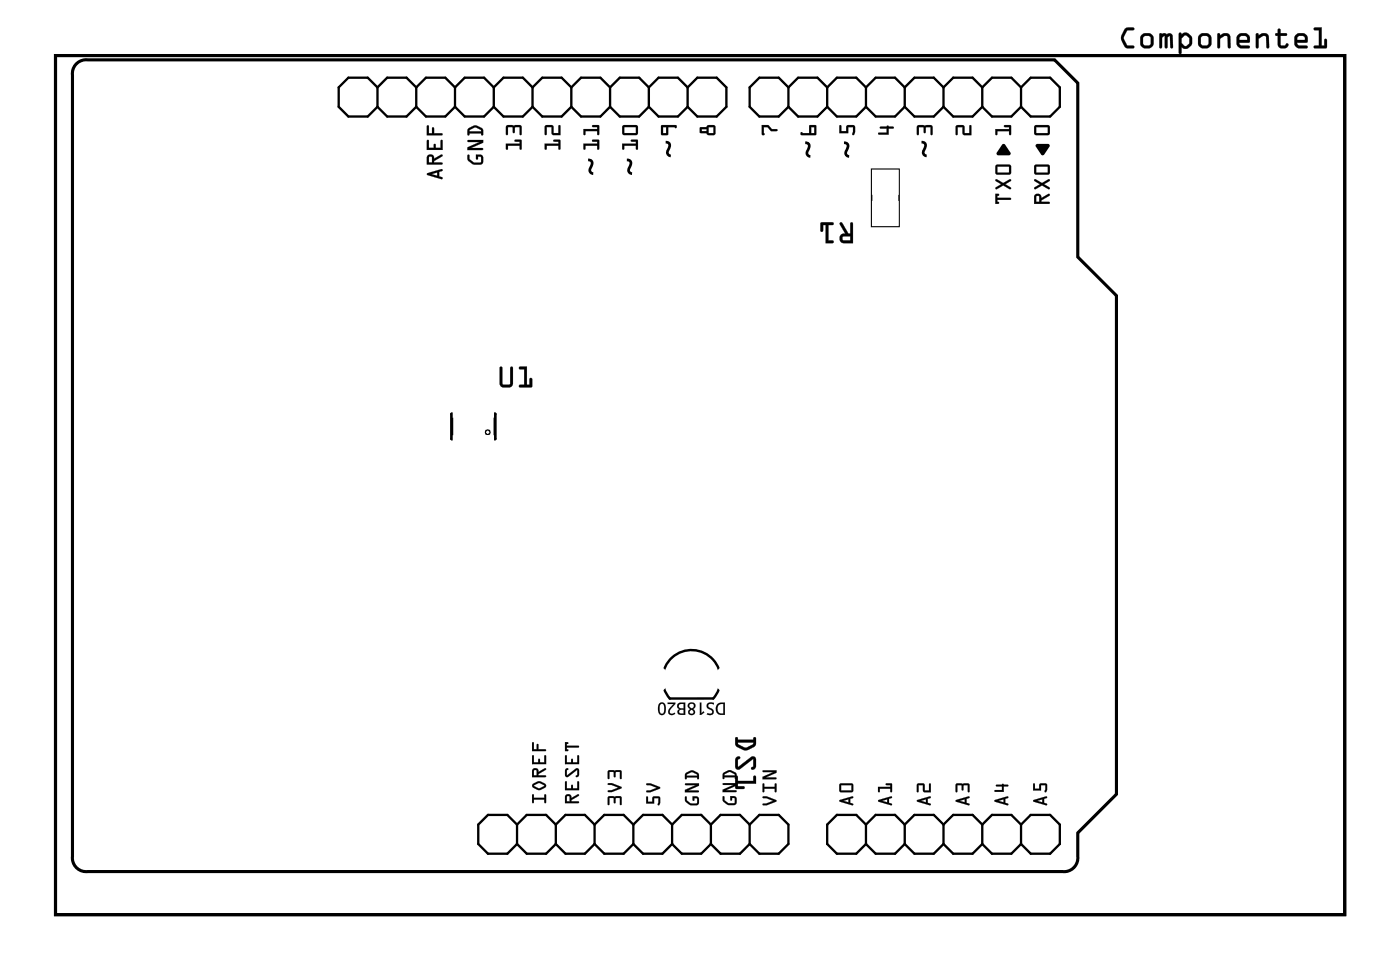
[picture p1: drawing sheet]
<svg xmlns="http://www.w3.org/2000/svg" width="92mm" height="63mm" viewBox="0 0 92 63" stroke-linecap="round" stroke-linejoin="round" font-family="sans-serif">
<path d="M3.6 3.6h84.5v56.3h-84.5zM4.9 4.3a.9 .9 0 0 1 .8-.4h63.4l1.5 1.5v11.4l2.5 2.6v32.6l-2.5 2.5v1.6a.9 .9 0 0 1-1 1h-63.9a.9 .9 0 0 1-1-1v-51.2l.1-.3zM29.7 27.1h-.1v1.6h.1M32.3 27.1h.1v1.6h-.1" fill="none" stroke="#000" stroke-width=".2"/>
<g fill="#000">
<path d="M49.9 8.2h.4l.3 .3h.3l-.4 .1-.2-.3h-.3l.1 .5h-.2zM55 8.2h.1v.4h.3l.1-.4h.4l.1 .4a.11 .11 0 0 1 0 .2 .11 .11 0 0 1-.2 0l.1-.5h-.3v.4h-.6zM57.7 8.3l.5-.1 .4 .2h-.4v.4h-.6v-.1h.5v-.3h-.4zM60.1 8.2h.9l.1 .1v.5h-.1v-.5h-.3l-.1 .4-.1-.4h-.3v.5h-.1zM62.6 8.2h.5l.1 .1v.4h.3v-.4l.1-.1v.6h-.5v-.5h-.4v.5h-.1zM65.7 9.5h.2l.3 .5v.1h-.9zM65.2 8.5h.9v-.2h-.3v-.1h.4v.6h-.1v-.2h-.8v.2zM67.9 9.5l.8-.1 .1 .1-.5 .7-.4-.6z"/>
<path d="M3.6 3.6h84.5v56.3h-84.5zM3.6 3.6v56.3h84.5v-56.3z"/>
<path d="M28 11.4l1-.3v.1l-.2 .1v.2l.2 .1v.1h-.1l-.9-.2zM28 11.3v.2l1 .2-.2-.1v-.4h.2l-.1-.1zM28.3 11.4l.3 .1v-.2zM28.2 11.4l.4-.1v.2zM28 10.2a.25 .25 0 0 1 .3-.1 .25 .25 0 0 1 .1 .3l.6-.3v.1l-.6 .3v.1h.5l.1 .1-1 .1zM28 10.2v.6l1-.1-.1-.1h-.5v-.1l.6-.3v-.1l-.6 .3a.24 .24 0 0 0-.1-.3 .24 .24 0 0 0-.3 .1zM28.1 10.3v.3h.2v-.3zM28.1 10.3h.2v.3h-.2zM28 9.2h.1v.5h.3l.1-.3v.3h.4v-.5h.1v.6h-1zM28 9.2v.6h1v-.6h-.1v.5h-.4v-.3l-.1 .3h-.3v-.5zM28 8.2h.1v.5h.2l.1-.4v.1v.3h.5l.1 .1-1 .1zM28 8.2v.7l1-.1-.1-.1h-.5v-.4l-.1 .4h-.2v-.5z"/>
<path d="M28 11.3l1-.2v.1l-.2 .1v.2l.2 .2-1-.2zM28.3 11.4l.3 .1v-.2zM28 10.2a.24 .24 0 0 1 .3-.1 .24 .24 0 0 1 .1 .3l.6-.3v.1l-.6 .3v.1h.5l.1 .1-1 .1zM28.1 10.3v.3h.2v-.3zM28 9.2h.1v.5h.3l.1-.3v.3h.4v-.5h.1v.6h-1zM28 8.2h.1v.5h.2l.1-.4v.4h.5l.1 .1-1 .1z"/>
<path d="M30.6 10.1l.2 .1v.2l.3 .2h.4v-.3h-.2v.1h-.1v-.3l.4 .1 .1 .4-.2 .2a.65 .65 0 0 1-.9-.6zM30.6 9.2h1.1v.1l-.8 .4h.7l.1 .1h-1.1v-.2l.8-.3h-.7zM30.7 8.4a.61 .61 0 0 1 .9 0l.1 .4-.1 .1-.1-.2h-.7l-.1 .2zM30.8 8.5v.1h.7v-.1l-.4-.2z"/>
<path d="M30.6 10.1h.1l.1 .3 .2 .2h.5v-.3h-.2v.1l-.1 .1v-.4h.3l.1 .1v.5l-.1 .1h-.5l-.4-.3zM30.6 10.1l.1 .4a.68 .68 0 0 0 .9 .2v-.5l-.1-.1h-.3v.3l.1-.2 .2 .1v.4l-.5-.1-.2-.2-.1-.2zM30.6 9.2h1.1v.1l-.8 .4h.7l.1 .1h-1.1v-.2l.8-.3h-.7zM30.6 9.2l.1 .1h.7l-.8 .3v.2h1v-.1h-.7l.8-.4v-.1zM30.7 8.4l.4-.2h.2l.3 .2 .1 .4-.2 .1v-.2h-.7l-.1 .2-.1-.3zM30.7 8.4v.5l.1-.2h.7v.1h.1v-.4l-.3-.2h-.3zM30.8 8.5v.1h.7v-.1l-.4-.2zM30.8 8.5l.3-.2 .4 .2v.1h-.7z"/>
<path d="M33.1 9.4h.9v-.1h-.3v-.1l.4-.1 .1 .7h-.2v-.3h-.7v.3h-.1zM33.2 8.2h.9l.1 .1v.5h-.2v-.5h-.3v.4l-.1-.4h-.3v.5h-.1z"/>
<path d="M33.1 9.4h.9v-.1h-.3v-.1l.4-.1 .1 .7h-.2v-.3h-.7v.3h-.1zM33.1 9.4l.1 .4h.1v-.3h.8v.3h.1l-.1-.6h-.4l.1 .1h.3v.1zM33.2 8.2h.9l.1 .1v.5h-.2v-.5h-.2l-.1 .4-.1-.4h-.3v.5h-.1zM33.2 8.2v.6h.1v-.5h.3l.1 .4v-.4h.4v.5h.1v-.5l-.1-.1z"/>
<path d="M35.7 9.4h.9v-.1h-.3v-.1l.4-.1v.7h-.1v-.3h-.8v.3h-.1zM35.7 8.2h.5l.1 .1v.4h.3v-.4l.1-.1v.6h-.5l-.1-.5h-.3v.5h-.1z"/>
<path d="M35.7 9.4h.9v-.1h-.3l-.1-.1 .5-.1v.7h-.1v-.3h-.8v.3h-.1zM35.7 9.4v.4h.1v-.3h.8v.3h.1v-.6h-.4v.1h.3v.1zM35.7 8.2h.5l.1 .1v.4h.3v-.4l.1-.1v.7l-.5-.1-.1-.5h-.3v.5h-.1zM35.7 8.2v.6h.1v-.5h.3l.1 .5h.5v-.6l-.1 .1v.4h-.3l-.1-.5z"/>
<path d="M38.2 9.4h.9v-.1h-.3v-.1l.4-.1 .1 .7h-.2v-.3h-.7v.3h-.1zM38.2 8.4h.9v-.1h-.3v-.1h.4l.1 .6h-.2v-.2h-.7v.2h-.1z"/>
<path d="M38.2 9.4h.9v-.1h-.3v-.1l.4-.1 .1 .7h-.2v-.3h-.7v.3h-.1zM38.2 9.4l.1 .4 .1-.3h.7v.3h.1v-.6h-.4v.1h.3v.1zM38.2 8.4h.9v-.1h-.3v-.1h.4l.1 .6h-.2v-.2h-.7v.2h-.1zM38.2 8.4l.1 .4 .1-.2h.7v.2h.1v-.6h-.4v.1h.3v.2z"/>
<path d="M40.8 9.4h.9v-.1h-.3l-.1-.1 .5-.1v.7h-.1v-.3h-.8v.3h-.1zM40.8 8.2h.9l.1 .1v.5h-.1h-.9v-.1zM40.9 8.3v.4h.8v-.4z"/>
<path d="M40.8 9.4h.9v-.1h-.3l-.1-.1 .5-.1v.7h-.1v-.3h-.8v.3h-.1zM40.8 9.4v.4h.1v-.3h.8v.3h.1v-.6h-.5l.1 .1h.3v.1zM40.8 8.2h.9l.1 .1v.5l-.1 .1-.9-.1v-.1zM40.8 8.2v.5v.1h.9h.1v-.5l-.1-.1zM40.9 8.3v.4h.8v-.4zM40.9 8.3h.8v.4h-.8z"/>
<path d="M43.3 8.2h1v.1v.1l-.5-.1v.5h-.4h-.1zM43.4 8.3v.4h.2v-.4z"/>
<path d="M43.3 8.2h1v.1v.1l-.1-.1h-.4v.5l-.4 .1-.1-.1zM43.3 8.2l.1 .6h.4v-.5l.5 .1v-.1v-.1zM43.4 8.3v.4h.2v-.4zM43.4 8.3h.2v.4h-.2z"/>
<path d="M45.9 8.3h.4l.1-.1h.4l.1 .1v.5h-.5l-.1-.1h-.4zM46.4 8.3v.4h.3v-.4zM46 8.5v.1h.3v-.1z"/>
<path d="M45.9 8.3h.4l.1-.1h.4l.1 .1v.5l-.5 .1-.1-.2h-.4zM45.9 8.3v.4h.4l.1 .1h.5v-.5l-.1-.1h-.4l-.1 .1zM46.4 8.3v.4h.3v-.4zM46.4 8.3h.3v.4h-.3zM46 8.5v.1h.3v-.1zM46 8.4h.3v.2h-.3z"/>
<path d="M49.9 8.2h.4l.3 .3 .3-.1v.1l-.4 .1-.2-.3h-.3l.1 .5h-.2zM49.9 8.2l.1 .6h.1l-.1-.5h.3l.2 .3 .4-.1h-.3l-.3-.3z"/>
<path d="M52.5 8.7h.5v-.5h.5l-.1 .6h-.9zM53.1 8.3v.4h.2v-.4z"/>
<path d="M52.5 8.7h.5v-.5h.5l-.1 .6-.9 .1zM52.5 8.7v.1h.9l.1-.6h-.5v.5zM53.1 8.3v.4h.2v-.4zM53.1 8.3h.3v.4h-.3z"/>
<path d="M55 14.6h.2l.4 .7h.1v-.7h.1h.1v1.3h-.6a.32 .32 0 0 1-.3-.3 .32 .32 0 0 1 .4-.3zM55.2 15.5v.2h.5v-.2zM53.8 14.6h.8v.1h-.3v1h.3v.2h-.5v-1.2h-.2v.4l-.1 .1z"/>
<path d="M55 14.6h.2l.4 .7h.1v-.7a.1 .1 0 0 1 .1-.1 .1 .1 0 0 1 .1 .1v1.3h-.6a.32 .32 0 0 1-.3-.3 .32 .32 0 0 1 .4-.3l-.4-.6zM55 14.6v.1l.4 .6a.31 .31 0 0 0-.4 .2 .31 .31 0 0 0 .3 .4h.6v-1.3h-.1h-.1v.7h-.1l-.4-.7zM55.2 15.5v.2h.5v-.2zM55.2 15.5h.5v.2h-.5zM53.8 14.6l.7-.1a.1 .1 0 0 1 .1 .1 .1 .1 0 0 1-.1 .1h-.2v1h.2a.1 .1 0 0 1 .1 .1 .1 .1 0 0 1-.1 .1h-.4v-1.2h-.2v.4a.1 .1 0 0 1-.1 .1 .1 .1 0 0 1-.1-.1zM53.8 14.6v.6l.1-.1v-.4h.2v1.2h.5v-.1l-.3-.1v-1h.3v-.1z"/>
<path d="M55 8.2h.1v.4h.3l.1-.4h.4l.1 .4a.12 .12 0 0 1 0 .2 .12 .12 0 0 1-.2 0l.1-.5h-.3v.4h-.6zM55 8.2v.5h.6v-.4h.3l-.1 .5h.2v-.5l-.1-.1h-.4l-.1 .4h-.3v-.4z"/>
<path d="M57.7 8.3l.5-.1 .4 .2h-.4v.4h-.6v-.1h.5v-.3h-.4zM57.7 8.3v.1h.4v.3h-.5v.1h.6v-.4h.4l-.4-.2z"/>
<path d="M60.1 8.2h.9l.1 .1v.5h-.1v-.5h-.3l-.1 .4-.1-.4h-.3v.5h-.1zM60.1 8.2v.6h.1v-.5h.3l.1 .4 .1-.4h.3v.5h.1v-.5l-.1-.1z"/>
<path d="M62.6 8.2h.5l.1 .1v.4h.3v-.4l.1-.1v.7l-.5-.1v-.5h-.4v.5h-.1zM62.7 8.2v.6v-.5h.4v.5h.5v-.6l-.1 .1v.4h-.3l-.1-.5z"/>
<path d="M65.2 12.7h.3l-.2 .3h.9l-.9 .1 .2 .2h-.3zM65.2 11.8l.5 .2 .5-.3v.2l-.3 .2 .3 .2-.1 .1-.4-.3-.4 .3-.1-.1 .4-.2-.4-.2zM65.3 10.8h.9v.1v.5h-.1h-.8l-.1-.1zM65.3 10.9v.4h.8v-.4z"/>
<path d="M65.2 12.7h.3l-.2 .3 .9-.1v.1l-.9 .1 .2 .2-.3 .1zM65.2 12.7v.6h.2l-.1-.1v-.1l.9-.1h-.9v-.2l.1-.1zM65.2 11.7l.5 .3 .5-.3v.2l-.3 .2 .3 .3h-.1l-.4-.3-.4 .3-.1-.1 .4-.2-.4-.2zM65.2 11.8v.1l.4 .2-.4 .2 .1 .1 .4-.3 .4 .3 .1-.1-.4-.2 .4-.2v-.2l-.5 .3zM65.2 10.8h1v.1v.5h-.1h-.8l-.1-.1zM65.3 10.8l-.1 .5 .1 .1h.8l.1-.1v-.4v-.1zM65.3 10.9v.4h.8v-.4zM65.3 10.9h.8v.4h-.8z"/>
<path d="M65.2 8.4l.9 .1v-.2h-.3v-.1h.4v.6h-.1v-.2h-.8v.2zM65.2 8.5l.1 .3v-.2h.8v.2h.1v-.6h-.4v.1h.3v.2z"/>
<path d="M67.8 8.2h.9l.1 .1v.5h-.2h-.8v-.1zM67.9 8.3v.4h.7v-.4z"/>
<path d="M67.8 8.2h.9l.1 .1v.5l-.2 .1-.8-.1-.1-.1zM67.8 8.2v.5v.1h.8h.2v-.5l-.1-.1zM67.9 8.3v.4h.7v-.4zM67.9 8.3h.8v.4h-.8z"/>
<path d="M67.8 12.7a.24 .24 0 0 1 .3 0 .24 .24 0 0 1 .1 .3l.5-.3 .1 .1-.6 .3v.1h.5l.1 .1h-1zM67.9 12.8v.4h.2v-.3zM67.8 11.8l.5 .2 .4-.3v.2l-.3 .2 .4 .2-.1 .1-.4-.3-.5 .3v-.1l.3-.2-.3-.2zM67.8 10.8h.9l.1 .1v.5h-.2h-.8v-.1zM67.9 10.9v.4h.7v-.4z"/>
<path d="M67.8 12.7a.25 .25 0 0 1 .3 0 .25 .25 0 0 1 .1 .3l.5-.3 .1 .1-.6 .3v.1h.5l.1 .1-1.1 .1zM67.8 12.8v.5h1l-.1-.1h-.5v-.1l.5-.3v-.1l-.5 .3a.24 .24 0 0 0-.1-.3 .24 .24 0 0 0-.3 .1zM67.9 12.8v.4h.2v-.3zM67.9 12.8l.2 .1v.3h-.2zM67.8 11.7l.5 .3 .4-.3 .1 .2-.4 .2 .4 .3h-.1l-.4-.3-.5 .3v-.1l.3-.2-.3-.2zM67.8 11.8v.1l.3 .2-.3 .2v.1l.5-.3 .4 .3 .1-.1-.4-.2 .3-.2v-.2l-.4 .3zM67.8 10.8h.9l.1 .1v.5h-.2h-.8l-.1-.1zM67.8 10.8v.5v.1h.8l.2-.1v-.4l-.1-.1zM67.9 10.9v.4h.7v-.4zM67.9 10.9h.8v.4h-.8z"/>
<path d="M73.7 1.9l.5-.1a.1 .1 0 0 1 .1 .1 .1 .1 0 0 1-.1 .1h-.3l-.3 .5 .3 .5h.3a.1 .1 0 0 1 .1 .1 .1 .1 0 0 1-.1 .1l-.4-.1-.3-.4-.1-.3zM73.7 1.9l-.2 .4a.83 .83 0 0 0 .3 .8l.4 .1 .1-.1v-.1h-.5l-.2-.4v-.2l.2-.4h.5v-.1v-.1h-.4zM74.7 2.7a.51 .51 0 0 1 1 0 .51 .51 0 0 1-1 0zM74.7 2.7a.5 .5 0 0 0 1 0 .5 .5 0 0 0-1 0zM74.9 2.4v.5l.1 .1 .4-.1-.1-.5h-.3zM74.9 2.4l.3-.1 .2 .1v.4l-.1 .2h-.3l-.1-.1zM76 2.2h.3l.1 .1a.21 .21 0 0 1 .3-.1 .21 .21 0 0 1 .1 .2l.1 .7a.1 .1 0 0 1-.1 .1 .1 .1 0 0 1-.1-.1l-.1-.8-.1 .2v.6a.1 .1 0 0 1-.1 .1 .1 .1 0 0 1-.1-.1v-.8l-.2 .2v.6a.1 .1 0 0 1-.1 .1 .1 .1 0 0 1-.1-.1zM76 2.2v.9h.1v-.6l.2-.2v.8h.2v-.7l.1-.1 .1 .8h.1v-.9zM77.3 2.2h.1v.1l.2-.2h.2l.2 .2 .1 .2a.5 .5 0 0 1-.2 .6l-.3 .1-.2-.1v.3a.1 .1 0 0 1-.1 .1 .1 .1 0 0 1-.1-.1zM77.3 2.2l-.1 1.2 .1 .1 .1-.1v-.4l.2 .2 .3-.1 .2-.2v-.4l-.3-.3h-.2l-.2 .1v-.1zM77.6 2.3l-.2 .2v.3l.3 .2 .2-.2v-.3l-.2-.2zM77.6 2.3h.1l.2 .2v.4l-.2 .1-.3-.2v-.3zM78.5 2.7a.51 .51 0 0 1 1 0 .51 .51 0 0 1-1 0zM78.5 2.7a.49 .49 0 0 0 .9 0 .49 .49 0 0 0-.9 0zM78.7 2.4v.5l.1 .1 .4-.1-.1-.5h-.3zM78.7 2.4l.3-.1 .2 .1v.4l-.1 .2h-.3l-.1-.1zM79.8 2.2h.1v.1a.39 .39 0 0 1 .7 .1v.7a.09 .09 0 0 1-.1 .1 .09 .09 0 0 1-.1-.1v-.7l-.2-.1-.3 .2v.6a.1 .1 0 0 1-.1 .1 .1 .1 0 0 1-.1-.1zM79.8 2.2v.9h.1v-.6l.3-.2 .2 .1 .1 .7h.1v-.7a.32 .32 0 0 0-.5-.2l-.2 .1v-.1zM81.1 2.3l.2-.1h.3l.2 .1 .1 .2v.3h-.7l.1 .2h.5a.1 .1 0 0 1 .1 .1 .1 .1 0 0 1-.1 .1h-.5l-.2-.1-.1-.3zM81.1 2.3l-.1 .5 .1 .2 .2 .2 .6-.1-.1-.1h-.5l-.1-.2h.7v-.3l-.1-.2-.5-.1zM81.2 2.4v.2h.5l-.1-.2zM81.2 2.4h.4l.1 .2h-.5zM82.3 2.2h.1l.1 .1a.39 .39 0 0 1 .6 .1l.1 .7a.09 .09 0 0 1-.1 .1 .09 .09 0 0 1-.1-.1v-.7l-.3-.1-.2 .2v.6a.1 .1 0 0 1-.1 .1 .1 .1 0 0 1-.1-.1zM82.3 2.2v.9h.1v-.6l.3-.2 .3 .1v.7h.1v-.7a.32 .32 0 0 0-.5-.2l-.2 .1v-.1zM83.7 1.9h.2v.3h.3a.1 .1 0 0 1 .1 .1 .1 .1 0 0 1-.1 .1l-.3-.1v.6l.3 .1 .1-.2 .1 .1a.21 .21 0 0 1 0 .2 .21 .21 0 0 1-.2 .1h-.3l-.2-.2v-.7l-.1 .1a.1 .1 0 0 1-.1-.1 .1 .1 0 0 1 .1-.1h.1zM83.7 1.9v.3l-.1 .1h.1v.6a.37 .37 0 0 0 .4 .3 .37 .37 0 0 0 .3-.3l-.1-.1-.1 .2-.3-.1v-.6h.4l-.1-.1h-.3v-.3zM84.9 2.3l.2-.1h.3l.2 .1 .1 .2v.3h-.7l.1 .2h.5a.1 .1 0 0 1 .1 .1 .1 .1 0 0 1-.1 .1h-.5l-.2-.1-.1-.3zM84.9 2.3l-.1 .5 .1 .2 .2 .2 .5-.1v-.1h-.5l-.1-.2h.6l.1-.3-.1-.2-.5-.1zM85 2.4v.2h.5l-.1-.2zM85 2.4h.4l.1 .2h-.5zM86.1 1.8h.5v1.2h.2v-.4a.1 .1 0 0 1 0-.1 .1 .1 0 0 1 .1 .1v.5l-.7 .1a.1 .1 0 0 1-.1-.1 .1 .1 0 0 1 .1-.1h.2v-1h-.3zM86.1 1.8v.2h.3v1h-.3v.1h.8v-.5h-.1v.4h-.2v-1.2z"/>
<path d="M73.7 1.9l.2-.1 .4 .1v.1h-.4l-.3 .5 .3 .5h.4v.1l-.1 .1a.6 .6 0 0 1-.7-.6v-.3zM74.7 2.7a.5 .5 0 0 1 1 0 .5 .5 0 0 1-1 0zM74.9 2.4v.5l.1 .1h.3l.1-.2v-.4l-.2-.1zM76 2.2h.8v.9h-.1l-.1-.8-.1 .2v.6h-.2v-.8l-.2 .2v.6h-.1zM77.3 2.2h.1v.1l.2-.2 .2 .1 .3 .3a.54 .54 0 0 1-.4 .7l-.3-.1v.4h-.2zM77.6 2.3l-.2 .2v.3l.3 .2 .2-.2v-.3l-.2-.2zM78.5 2.7a.5 .5 0 0 1 1 0 .5 .5 0 0 1-1 0zM78.7 2.4v.5l.1 .1h.3l.1-.2v-.4l-.2-.1zM79.8 2.2h.1v.1a.38 .38 0 0 1 .4-.1 .38 .38 0 0 1 .3 .2v.7h-.1l-.1-.7-.2-.1-.3 .2v.6l-.1 .1zM81.1 2.3l.2-.1h.3l.2 .1 .1 .2v.3h-.7l.1 .2h.5l.1 .1-.6 .1-.2-.2-.1-.2zM81.2 2.4v.2h.5l-.1-.2zM82.3 2.2h.1l.1 .1a.38 .38 0 0 1 .3-.1 .38 .38 0 0 1 .3 .2v.7h-.1l-.1-.7-.2-.1-.2 .2v.6l-.2 .1zM83.7 1.9h.2v.3h.4v.1h-.4v.7h.3l.1-.2 .1 .1a.35 .35 0 0 1-.3 .3 .35 .35 0 0 1-.4-.3v-.6h-.2l.2-.1zM84.9 2.3l.2-.1h.3l.2 .1 .1 .2-.1 .3h-.6l.1 .2h.5v.1l-.5 .1-.2-.2-.1-.2zM85 2.4v.2h.5l-.1-.2zM86.1 1.8h.5v1.2h.2v-.4l.1-.1v.7l-.8-.1v-.1h.3v-1h-.3z"/>
<path d="M32.8 24l.1 .1v1l.1 .1 .4-.1v-1a.1 .1 0 0 1 .1-.1 .1 .1 0 0 1 .1 .1v1.1l-.2 .2h-.4l-.2-.1-.1-.2zM32.8 24v1.2l.1 .1h.5l.2-.2v-1l-.1-.1-.1 .1v1l-.4 .1-.1-.1v-1zM34 24h.5v1.2h.2v-.4a.1 .1 0 0 1 .1-.1 .1 .1 0 0 1 .1 .1l-.1 .5-.7 .1a.1 .1 0 0 1-.1-.1 .1 .1 0 0 1 .1-.1h.2v-1h-.3zM34 24l.1 .2h.3v1h-.3l-.1 .1h.8v-.5h-.1v.4h-.2v-1.2z"/>
<path d="M32.8 24l.1 .1v1l.1 .1 .4-.1v-1l.1-.1 .1 .1v1l-.2 .2h-.5l-.1-.1zM34 24h.5v1.2h.2v-.4l.1-.1v.7l-.8-.1 .1-.1h.2v-1h-.2z"/>
<path d="M34.9 52h.1v.2h.7v-.2l.1 .5h-.1v-.2h-.7v.2l-.1 .1zM34.9 51.3l.5-.2 .3 .2 .1 .2-.5 .2-.4-.2zM35 51.4l.3 .2 .4-.2-.4-.1zM34.9 50.3a.22 .22 0 0 1 .3 0 .22 .22 0 0 1 .1 .2l.4-.2 .1 .1-.5 .3v.1h.4h.1l-.9 .1zM35 50.4v.4h.2v-.4zM34.9 49.5h.1v.4h.3v-.2l.1 .2h.3v-.4v-.1l.1 .6h-.9zM34.9 48.6h.1v.5h.2v-.4l.1 .4h.4h.1l-.9 .1z"/>
<path d="M34.9 52h.1v.2h.7v-.2l.1 .5h-.1v-.2h-.7v.2l-.1 .1zM34.9 52v.6l.1-.3h.7v.2h.1l-.1-.5v.2h-.7v-.2zM34.9 51.3l.5-.2 .3 .2 .1 .2-.4 .2h-.1l-.4-.1zM34.9 51.3v.2l.4 .2 .5-.2-.1-.2-.3-.1zM35 51.4l.3 .2 .4-.2-.4-.1zM35 51.4l.3-.1 .4 .1-.4 .2zM34.9 50.3a.22 .22 0 0 1 .3 0 .22 .22 0 0 1 .1 .2l.4-.2 .1 .1-.5 .3v.1l.4-.1 .1 .1-.9 .1zM34.9 50.3v.6l.9-.1h-.1h-.4v-.1l.4-.3v-.1l-.4 .2a.21 .21 0 0 0-.1-.2 .21 .21 0 0 0-.3 0zM35 50.4v.4h.2v-.4zM35 50.4h.2v.4h-.2zM34.9 49.4l.1 .1v.4h.3v-.2l.1 .2h.3v-.4v-.1l.1 .6h-.9zM34.9 49.5v.5h.9l-.1-.6v.1v.4h-.3l-.1-.2v.2h-.3v-.4zM34.9 48.6h.1v.5h.2v-.4l.1 .4 .4-.1 .1 .1-.9 .1zM34.9 48.6v.6l.9-.1h-.1h-.4l-.1-.4v.4h-.2v-.5z"/>
<path d="M37.1 52a.22 .22 0 0 1 .2 0 .22 .22 0 0 1 .1 .2l.5-.2v.1l-.5 .3v.1h.5l-.9 .1zM37.2 52.1l-.1 .4h.2v-.4zM37 51.2h.1v.4h.3l.1-.2v.2h.3v-.4l.1-.1v.6h-.9zM37.1 50.3h.1l-.1 .1 .1 .4 .7-.5v.1v.4h-.2l.1-.1v-.3l-.7 .5-.1-.2zM37 49.5h.1v.4h.3l.1-.2v.2h.3v-.4l.1-.1v.6h-.9zM37 48.6h.2l-.1 .2h.8v.1h-.8l.1 .2-.2 .1z"/>
<path d="M37.1 52a.22 .22 0 0 1 .2 0 .22 .22 0 0 1 .1 .2l.5-.2v.1l-.5 .3v.1h.5l-.9 .1zM37.1 52l-.1 .6 .9-.1h-.5v-.1l.5-.3v-.1l-.5 .2a.21 .21 0 0 0-.1-.2 .21 .21 0 0 0-.2 0zM37.2 52.1l-.1 .4h.2v-.3zM37.2 52.1h.1v.4h-.2zM37 51.2h.1v.4h.3l.1-.2v.2h.3v-.4l.1-.1v.6h-.9zM37 51.2v.5h.9v-.6l-.1 .1v.4h-.3v-.2l-.1 .2h-.3v-.4zM37.1 50.3h.1l-.1 .1 .1 .4 .5-.5h.2v.1v.4l-.1 .1-.1-.1 .1-.1v-.3l-.6 .5h-.1l-.1-.2zM37.1 50.3l-.1 .4 .1 .2 .1-.1 .6-.4v.3l-.1 .1h.2v-.4v-.1l-.7 .5-.1-.4 .1-.1zM37 49.4l.1 .1v.4h.3l.1-.2v.2h.3v-.4l.1-.1v.6h-.9zM37 49.5v.5h.9v-.6l-.1 .1v.4h-.3v-.2l-.1 .2h-.3v-.4zM37 48.6h.2l-.1 .2h.8v.1h-.8l.1 .2-.2 .1zM37 48.6v.6l.2-.1-.1-.2h.8v-.1h-.8l.1-.2z"/>
<path d="M39.8 52.2l.9-.1v.6h-.1v-.5l-.3 .1v.3l-.1-.3-.3-.1v.4l-.1 .1zM39.8 51.3h.3l.6 .2v.1l-.6 .3-.3-.1v-.1l.7-.1-.7-.2zM39.8 50.5l.9-.1v.6h-.1v-.5l-.3 .1v.3l-.1-.3-.3-.1v.4l-.1 .1z"/>
<path d="M39.8 52.2l.9-.1v.1v.5h-.1v-.5l-.2 .1-.1 .3-.1-.3-.3-.1v.4l-.1 .1zM39.9 52.2v.5v-.1v-.4l.3 .1 .1 .3v-.3l.3-.1v.5h.1v-.6zM39.8 51.3h.3l.6 .2v.1l-.6 .3h-.3v-.2l.7-.1-.7-.2zM39.8 51.3l.1 .1 .6 .2-.6 .1v.1l.2 .1 .6-.3v-.1l-.6-.2zM39.8 50.4h.9v.1v.5h-.1v-.5l-.2 .1-.1 .3-.1-.3-.3-.1v.4l-.1 .1zM39.9 50.5v.5v-.1v-.4h.3l.1 .4v-.4h.3v.5h.1v-.6z"/>
<path d="M42.4 52.1v.1l.1 .3h.2l.1-.3 .4-.1 .1 .4a.11 .11 0 0 1-.1 .2 .1 .1 0 0 1-.1-.1v-.3h-.2v.3h-.6zM42.4 51.3h.2l.6 .2v.1l-.6 .3h-.2v-.1l.6-.2-.6-.2z"/>
<path d="M42.3 52.1l.2 .1v.3h.2l.1-.3 .4-.1 .1 .4a.11 .11 0 0 1-.1 .2 .11 .11 0 0 1-.1-.1v-.3h-.2v.3h-.6zM42.4 52.2l-.1 .4h.6l-.1-.4h.3v.5h.1v-.4v-.2l-.4 .1-.1 .3h-.3v-.3zM42.3 51.3h.3l.6 .2v.1l-.6 .3h-.2v-.2l.6-.1-.6-.2zM42.4 51.3v.1l.6 .2-.6 .2v.1h.2l.6-.3v-.1l-.6-.2z"/>
<path d="M44.9 52.1l.1 .1v.2l.3 .2 .4-.1-.1-.2h-.1v.1h-.1v-.3l.3 .1 .1 .3-.1 .2a.58 .58 0 0 1-.8-.5zM44.9 51.3h.9v.1l-.7 .3h.6l.1 .1-.9 .1v-.2l.7-.3h-.7zM44.9 50.6a.54 .54 0 0 1 .8 0v.4v-.1h-.7l-.1 .1zM45 50.7v.1h.7l-.4-.3z"/>
<path d="M44.9 52.1h.1v.3l.2 .2h.4l.1-.3h-.2v.1h-.1v-.3h.3l.1 .1v.4l-.2 .1h-.4l-.3-.3zM44.9 52.2v.3a.61 .61 0 0 0 .9 .1v-.4h-.1l-.3-.1v.3l.1-.2 .2 .1-.1 .3h-.4l-.2-.2v-.2zM44.9 51.3h.9v.1l-.7 .3h.6l.1 .1-.9 .1v-.2l.7-.3h-.7zM44.9 51.3v.1h.7l-.7 .3v.2l.9-.1h-.1l-.6-.1 .7-.3v-.1zM44.9 50.6l.4-.2 .2 .1 .3 .1v.4h-.1v-.1h-.7l-.1 .1zM44.9 50.6v.4l.1-.1h.7v.1h.1v-.4l-.3-.1h-.3zM45 50.7v.1h.7l-.4-.2zM45 50.7l.3-.2 .3 .2 .1 .1h-.7z"/>
<path d="M47 46.1l.5-.1v.8a.44 .44 0 0 1-.5-.1 .44 .44 0 0 1 0-.5zM47 46.1a.41 .41 0 0 0-.1 .4 .41 .41 0 0 0 .4 .3h.2v-.8zM47.1 46.2a.32 .32 0 0 0-.1 .4 .32 .32 0 0 0 .4 .1v-.6zM47.1 46.2l.3-.1v.6a.33 .33 0 0 1-.4-.1 .33 .33 0 0 1 .1-.4zM46.4 46h.1a.17 .17 0 0 1 .2 0 .17 .17 0 0 1 .1 .1 .17 .17 0 0 0-.3 0 .17 .17 0 0 0 .1 .3 .25 .25 0 0 1 .1 .4 .25 .25 0 0 1-.4 0v-.1a.16 .16 0 0 0 .3 0 .16 .16 0 0 0-.1-.3l-.2-.1zM46.4 46a.31 .31 0 0 0 0 .4 .31 .31 0 0 0 .2 .1 .17 .17 0 0 1 0 .2 .17 .17 0 0 1-.3 0v.1a.26 .26 0 0 0 .5-.1 .26 .26 0 0 0-.3-.4 .19 .19 0 0 1 0-.2 .19 .19 0 0 1 .3 0l-.1-.1zM45.8 46h.2l-.1 .7 .2-.1h.1l-.3 .2h-.1zM45.9 46v.8l.2-.2-.2 .1v-.7zM45.1 46a.25 .25 0 0 1 .4 0 .25 .25 0 0 1-.1 .4 .21 .21 0 0 1 .1 .3 .21 .21 0 0 1-.4 0 .21 .21 0 0 1 .1-.3l-.1-.2zM45.1 46v.2l.1 .2a.2 .2 0 0 0 0 .3 .2 .2 0 0 0 .3 0 .2 .2 0 0 0-.1-.3 .24 .24 0 0 0 .1-.3 .24 .24 0 0 0-.4-.1zM45.2 46.2a.15 .15 0 0 0 .3 0 .15 .15 0 0 0-.3 0zM45.2 46.2a.16 .16 0 0 1 .3 0 .16 .16 0 0 1-.3 0zM45.2 46.6a.12 .12 0 0 0 .2 0 .12 .12 0 0 0-.2 0zM45.2 46.6a.13 .13 0 0 1 .2 0 .13 .13 0 0 1-.2 0zM44.4 46.1l.5-.1v.8h-.2a.21 .21 0 0 1-.3-.1 .21 .21 0 0 1 .1-.3l-.1-.1zM44.4 46.1a.21 .21 0 0 0 0 .2 .21 .21 0 0 0 .2 .1 .2 .2 0 0 0-.2 .3 .2 .2 0 0 0 .3 .1h.2v-.8zM44.5 46.5v.2h.3v-.2zM44.5 46.5h.3v.2h-.1a.14 .14 0 0 1-.2 0 .14 .14 0 0 1 0-.2zM44.5 46.1v.2l.3 .1v-.3zM44.5 46.1h.3v.3l-.3-.1zM43.7 46h.6l-.2 .3a.21 .21 0 0 0-.2 .2 .21 .21 0 0 0 .2 .2l.1-.1v.1a.27 .27 0 0 1-.4 0 .27 .27 0 0 1 .1-.4l.2-.2h-.4zM43.7 46v.1h.4l-.1 .2a.27 .27 0 0 0-.2 .3 .27 .27 0 0 0 .3 .2l.1-.1a.19 .19 0 0 1-.3 0 .19 .19 0 0 1 .1-.3l.2-.4zM43.2 46a.32 .32 0 0 1 .4 .1 .32 .32 0 0 1 0 .4 .28 .28 0 0 1-.3 .3 .28 .28 0 0 1-.2-.4zM43.2 46.1l-.1 .2a.31 .31 0 0 0 0 .4 .31 .31 0 0 0 .4 0l.1-.2a.31 .31 0 0 0 0-.4 .31 .31 0 0 0-.4 0zM43.3 46.1l-.1 .3a.2 .2 0 0 0 0 .3 .2 .2 0 0 0 .3 0 .2 .2 0 0 0 0-.3v-.3zM43.3 46.1a.21 .21 0 0 1 .2 .1 .21 .21 0 0 1 0 .2 .21 .21 0 0 1 0 .3 .21 .21 0 0 1-.3 0 .21 .21 0 0 1 0-.3z"/>
<path d="M47 46.1l.5-.1v.8a.44 .44 0 0 1-.5-.1 .44 .44 0 0 1 0-.5zM47.1 46.2a.33 .33 0 0 0-.1 .4 .33 .33 0 0 0 .4 .1v-.6zM46.4 46a.24 .24 0 0 1 .4 .1 .17 .17 0 0 0-.3 0 .17 .17 0 0 0 0 .2 .26 .26 0 0 1 .2 .4 .26 .26 0 0 1-.4 .1v-.1a.18 .18 0 0 0 .3 0 .18 .18 0 0 0 0-.2 .18 .18 0 0 0-.2-.1l-.1-.1zM45.9 46v.7l.2-.1-.2 .2zM45.1 46a.24 .24 0 0 1 .4 0 .24 .24 0 0 1-.1 .4 .21 .21 0 0 1 .1 .3 .21 .21 0 0 1-.3 0 .21 .21 0 0 1 0-.3l-.1-.2zM45.2 46.2a.15 .15 0 0 0 .3 0 .15 .15 0 0 0-.3 0zM45.2 46.6a.12 .12 0 0 0 .2 0 .12 .12 0 0 0-.2 0zM44.4 46.1l.5-.1v.8h-.2a.2 .2 0 0 1-.3-.1 .2 .2 0 0 1 .1-.3l-.1-.1zM44.5 46.5v.2h.3v-.2zM44.5 46.1v.2l.3 .1v-.3zM43.7 46h.5l-.1 .3a.22 .22 0 0 0-.2 .2 .22 .22 0 0 0 .2 .2h.1a.27 .27 0 0 1-.4 0 .27 .27 0 0 1 .1-.4l.2-.2h-.4zM43.2 46a.31 .31 0 0 1 .4 .1 .31 .31 0 0 1 0 .4 .28 .28 0 0 1-.3 .3 .28 .28 0 0 1-.2-.4zM43.3 46.1l-.1 .3a.2 .2 0 0 0 0 .3 .2 .2 0 0 0 .3 0 .2 .2 0 0 0 0-.3v-.3z"/>
<path d="M47.4 52.1l.1 .1v.2l.3 .2 .3-.1v-.3h-.1v.2h-.1l-.1-.3 .4 .1 .1 .3-.1 .2a.58 .58 0 0 1-.9-.5zM47.4 51.3h.9v.1l-.7 .3h.6l.1 .1-1 .1v-.2l.8-.3h-.7zM47.4 50.6a.54 .54 0 0 1 .8 0v.4l-.1-.1h-.6l-.1 .1zM47.5 50.7v.1h.6l-.3-.3z"/>
<path d="M47.4 52.1l.1 .3 .2 .2h.4v-.3l-.1-.1v.2h-.1l-.1-.3h.4l.1 .1v.4l-.2 .1h-.4l-.3-.3zM47.4 52.1v.4a.61 .61 0 0 0 .8 .1v-.4l-.1-.1h-.3l.1 .3 .1-.2 .1 .1v.3h-.4l-.2-.2v-.2zM47.4 51.3h.9v.1l-.7 .3h.6l.1 .1-1 .1v-.2l.8-.3h-.7zM47.4 51.3v.1h.7l-.8 .3v.2l1-.1-.1-.1h-.6l.7-.3v-.1zM47.4 50.6l.3-.2h.2l.3 .2 .1 .4h-.1l-.1-.1h-.6l-.1 .1zM47.4 50.6v.4l.1-.1h.6l.1 .1h.1l-.1-.4-.3-.2h-.2zM47.5 50.7v.1h.6l-.3-.3zM47.5 50.7l.3-.2 .3 .2v.1h-.6z"/>
<path d="M48.2 48.3h.1v.1h1.1v-.1h.1v.5a.8 .8 0 0 1-1.2 .1l-.1-.2zM48.3 48.6l.1 .1 .4 .2 .6-.2v-.1zM48.2 49.6h.3l-.2 .2 .1 .4 .8-.6 .2-.1 .1 .2v.5l-.1 .2-.2-.1 .2-.2-.1-.4-.8 .6-.2 .1-.1-.2zM48.2 50.8h.1v.3h1.1v-.3h.1v.5h-1.2v.2h.4l.1 .1h-.6z"/>
<path d="M48.2 48.3h.1v.1h1.1l-.1-.1a.1 .1 0 0 1 .1-.1 .1 .1 0 0 1 .1 .1l-.1 .6-.6 .2-.6-.3zM48.2 48.3v.5l.5 .3h.3l.5-.4v-.4h-.1v.1h-1.1v-.1zM48.3 48.6l.1 .1 .4 .2 .5-.2 .1-.1zM48.3 48.6h1.1v.1l-.6 .3-.4-.2zM48.2 49.6l.2-.1a.13 .13 0 0 1 .1 .2 .13 .13 0 0 1-.1 .1v.4l.8-.6a.21 .21 0 0 1 .2-.1 .21 .21 0 0 1 .1 .2v.5l-.2 .2a.13 .13 0 0 1-.1-.1 .13 .13 0 0 1 .1-.2v-.4l-.8 .6-.2 .1-.1-.2zM48.2 49.6v.6a.19 .19 0 0 0 .1 .2 .19 .19 0 0 0 .2-.1l.8-.6 .1 .4-.2 .2 .2 .1 .1-.2v-.5a.2 .2 0 0 0-.3-.1l-.8 .6-.1-.4 .2-.2zM48.2 50.8h.1v.3h1.1l-.1-.2a.1 .1 0 0 1 .1-.1 .1 .1 0 0 1 .1 .1v.4h-1.2v.2h.4a.1 .1 0 0 1 .1 .1 .1 .1 0 0 1-.1 .1l-.5-.1zM48.2 50.8v.8h.6l-.1-.1h-.4v-.2h1.2v-.5h-.1v.3h-1.1v-.3z"/>
<path d="M50 52.1h.2l.6 .3 .1 .1-.7 .2h-.2v-.1l.7-.2-.7-.2zM50 51.3h.1v.2h.7v-.2l.1 .5h-.1v-.2h-.7v.2l-.1 .1zM50 50.4h.9v.2l-.7 .3h.6l.1 .1h-.9v-.1l.7-.4h-.7z"/>
<path d="M50 52.1h.2l.6 .3 .1 .1-.7 .2h-.2v-.1l.7-.2-.7-.1zM50 52.2l.7 .2-.7 .2v.1h.2l.7-.2-.1-.1-.6-.3zM50 51.3h.1v.2h.7v-.2l.1 .5h-.1v-.2h-.7v.2l-.1 .1zM50 51.3v.6l.1-.3h.7v.2h.1l-.1-.5v.2h-.7v-.2zM50 50.4h.9v.2l-.7 .3h.6l.1 .1h-.9v-.1l.7-.3h-.7zM50 50.4v.1l.7 .1-.7 .3v.1h.9l-.1-.1h-.6l.7-.3v-.2z"/>
<path d="M55 52.4l.9-.3v.1l-.2 .1v.3l.2 .1-.9-.2zM55 52.4v.1l.9 .2-.2-.1v-.3l.2-.1-.1-.1zM55.3 52.4l.3 .1v-.2zM55.2 52.4l.4-.1v.2zM55 51.3h.8l.1 .1v.4l-.1 .1h-.7l-.1-.2zM55 51.3v.4l.1 .2h.7l.1-.1-.1-.5zM55.1 51.4v.3h.7v-.3zM55.1 51.4h.7v.4h-.7z"/>
<path d="M55 52.4l.9-.3v.1l-.2 .1v.3l.2 .1-.9-.2zM55.3 52.4l.3 .1v-.2zM55 51.3h.8l.1 .5-.1 .1h-.7l-.1-.2zM55.1 51.4v.3h.7v-.3z"/>
<path d="M57.5 52.4l.9-.3v.1l-.2 .1v.3l.2 .1-.8-.2zM57.6 52.4v.1l.8 .2-.2-.1v-.3l.2-.1v-.1zM57.8 52.4l.3 .1v-.2zM57.8 52.4l.3-.1v.2zM57.5 51.5h.8v-.1h-.2l-.1-.1h.4v.5h-.1v-.2h-.7v.2v.1zM57.5 51.5l.1 .4v-.3h.7v.2h.1v-.5h-.4l.1 .1h.2v.1z"/>
<path d="M57.5 52.4l.9-.3v.1l-.2 .1v.3l.2 .1-.8-.2zM57.8 52.4l.3 .1v-.2zM57.5 51.5h.8v-.1h-.2l-.1-.1h.4v.5h-.1v-.2h-.7v.2v.1z"/>
<path d="M60.1 52.4l.8-.3 .1 .1-.2 .1v.3l.2 .1-.9-.2zM60.1 52.4v.1l.9 .2-.2-.1v-.3l.2-.1-.1-.1zM60.3 52.4l.4 .1v-.2zM60.3 52.4l.4-.1v.2zM60.1 51.3h.4l.1 .4h.3v-.4l.1 .6-.5-.1v-.4h-.3v.4l-.1 .1zM60.1 51.3v.6l.1-.1v-.4h.3v.4l.5 .1-.1-.6v.5h-.3l-.1-.5z"/>
<path d="M60.1 52.4l.8-.3 .1 .1-.2 .1v.3l.2 .1-.9-.2zM60.3 52.4l.4 .1v-.2zM60.1 51.3h.4l.1 .4h.3v-.4l.1 .6-.5-.1v-.4h-.3v.4l-.1 .1z"/>
<path d="M62.6 52.4l.9-.3v.1l-.2 .1v.3l.2 .1-.9-.2zM62.6 52.4v.1l.9 .2-.2-.1v-.3l.2-.1v-.1zM62.9 52.4l.3 .1v-.2zM62.9 52.4l.3-.1v.2zM62.6 51.3h.9v.1v.4h-.1v-.4h-.3v.4l-.1-.4h-.3v.4l-.1 .1zM62.6 51.3v.6l.1-.1v-.4h.3l.1 .3v-.3h.3v.4h.1l-.1-.5z"/>
<path d="M62.6 52.4l.9-.3v.1l-.2 .1v.3l.2 .1-.9-.2zM62.9 52.4l.3 .1v-.2zM62.6 51.3h.8l.1 .5h-.1v-.4h-.3v.4l-.1-.4h-.3v.4l-.1 .1z"/>
<path d="M65.2 52.4l.8-.3 .1 .1-.2 .1v.3l.2 .1-.9-.2zM65.2 52.4v.1l.9 .2-.2-.1v-.3l.1-.1v-.1zM65.4 52.4l.3 .1v-.2zM65.4 52.4l.4-.1v.2zM65.3 51.4l.4-.1 .4 .1-.3 .1v.3h-.6v-.1h.4v-.2h-.3zM65.3 51.4v.1h.4v.2h-.5v.1h.6v-.3l.3-.1-.4-.1z"/>
<path d="M65.2 52.4l.8-.3 .1 .1-.2 .1v.3l.2 .1-.9-.2zM65.4 52.4l.3 .1v-.2zM65.3 51.4l.4-.1 .4 .1-.3 .1v.3h-.6v-.1h.4v-.2h-.3z"/>
<path d="M67.7 52.4l.9-.3v.1l-.2 .1v.3l.2 .1-.9-.2zM67.7 52.4v.1l.9 .2-.2-.1v-.3l.2-.1-.1-.1zM68 52.4l.3 .1v-.2zM67.9 52.4l.4-.1v.2zM67.7 51.3h.1v.3h.3v-.3h.4l.1 .4a.11 .11 0 0 1 0 .1 .11 .11 0 0 1-.2 0l.1-.4h-.3v.4h-.5zM67.7 51.3v.5h.5v-.4h.3l-.1 .4h.1l.1-.4-.1-.1h-.4v.3h-.3v-.3z"/>
<path d="M67.7 52.4l.9-.3v.1l-.2 .1v.3l.2 .1-.9-.2zM68 52.4l.3 .1v-.2zM67.7 51.3h.1v.3h.3v-.3h.4l.1 .4a.1 .1 0 0 1 0 .1 .1 .1 0 0 1-.2 0l.1-.4h-.3v.4h-.5z"/>
</g>
<g fill="none" stroke="#000" stroke-width=".15">
<path d="M24.7 5.7l-.6-.6h-1.3l-.6 .6v1.3l.6 .6h1.3l.6-.6M24.7 7l.7 .6h1.2l.7-.6M24.7 5.7v1.3M24.7 5.7l.7-.6h1.2l.7 .6M27.3 7l.6 .6h1.3l.6-.6M27.3 5.7l.6-.6h1.3l.6 .6M27.3 5.7v1.3M29.8 7l.6 .6h1.3l.7-.6M29.8 5.7l.6-.6h1.3l.7 .6M29.8 5.7v1.3M32.4 7l.6 .6h1.3l.6-.6M32.4 5.7l.6-.6h1.3l.6 .6"/>
<path d="M32.4 5.7v1.3M34.9 7l.6 .6h1.3l.6-.6M34.9 5.7l.6-.6h1.3l.6 .6M34.9 5.7v1.3M37.4 7l.7 .6h1.2l.7-.6M37.4 5.7l.7-.6h1.2l.7 .6M37.4 5.7v1.3M40 7l.6 .6h1.3l.6-.6M40 5.7l.6-.6h1.3l.6 .6M40 5.7v1.3M42.5 7l.6 .6h1.3l.7-.6M42.5 5.7l.6-.6h1.3l.7 .6"/>
<path d="M42.5 5.7v1.3M45.1 5.7l.6-.6h1.3l.6 .6v1.3l-.6 .6h-1.3l-.6-.6M45.1 5.7v1.3M51.7 5.7l-.7-.6h-1.3l-.6 .6v1.3l.6 .6h1.3l.7-.6M51.7 7l.6 .6h1.3l.6-.6M51.7 5.7l.6-.6h1.3l.6 .6M51.7 5.7v1.3M54.2 5.7v1.3M54.2 7l.6 .6h1.3l.6-.6M54.2 5.7l.6-.6h1.3l.6 .6M56.7 5.7v1.3M56.7 7l.7 .6h1.2l.7-.6"/>
<path d="M56.7 5.7l.7-.6h1.2l.7 .6M59.3 5.7v1.3M59.3 7l.6 .6h1.3l.6-.6M59.3 5.7l.6-.6h1.3l.6 .6M61.8 5.7v1.3M61.8 7l.6 .6h1.3l.7-.6M61.8 5.7l.6-.6h1.3l.7 .6M64.4 5.7v1.3M64.4 7l.6 .6h1.3l.6-.6M64.4 5.7l.6-.6h1.3l.6 .6M66.9 5.7v1.3M66.9 5.7l.6-.6h1.3l.6 .6v1.3l-.6 .6h-1.3l-.6-.6"/>
<path d="M33.9 54l-.7-.7h-1.2l-.7 .7v1.3l.7 .6h1.2l.7-.6M33.9 54l.6-.7h1.3l.6 .7M33.9 55.3l.6 .6h1.3l.6-.6M33.9 54v1.3M36.4 54l.6-.7h1.3l.7 .7M36.4 55.3l.6 .6h1.3l.7-.6M36.4 54v1.3M39 54l.6-.7h1.3l.6 .7M39 55.3l.6 .6h1.3l.6-.6M39 54v1.3M41.5 54l.6-.7h1.3l.6 .7M41.5 55.3l.6 .6h1.3l.6-.6"/>
<path d="M41.5 54v1.3M44 54l.7-.7h1.2l.7 .7M44 55.3l.7 .6h1.2l.7-.6M44 54v1.3M46.6 54l.6-.7h1.3l.6 .7M46.6 55.3l.6 .6h1.3l.6-.6M46.6 54v1.3M49.1 54l.6-.7h1.3l.7 .7v1.3l-.7 .6h-1.3l-.6-.6M49.1 54v1.3M56.7 54l-.6-.7h-1.3l-.6 .7v1.3l.6 .6h1.3l.6-.6M56.7 54l.7-.7h1.2l.7 .7M56.7 55.3l.7 .6h1.2l.7-.6"/>
<path d="M56.7 54v1.3M59.3 54l.6-.7h1.3l.6 .7M59.3 55.3l.6 .6h1.3l.6-.6M59.3 54v1.3M61.8 54l.6-.7h1.3l.7 .7M61.8 55.3l.6 .6h1.3l.7-.6M61.8 54v1.3M64.4 54l.6-.7h1.3l.6 .7M64.4 54v1.3M64.4 55.3l.6 .6h1.3l.6-.6M66.9 54l.6-.7h1.3l.6 .7v1.3l-.6 .6h-1.3l-.6-.6M66.9 54v1.3"/>
</g>
<path d="M38.5 10.5h.2l.1 .2-.2 .4 .1 .2 .2 .1M41.1 10.5h.2v.2l-.1 .4 .1 .2 .1 .1M43.6 9.3l.2 .1 .1 .1-.2 .5 .1 .1 .1 .1M52.8 9.3l.2 .1v.1l-.1 .5v.2h.2M55.3 9.3l.2 .1 .1 .1-.2 .5 .1 .2h.1M60.4 9.3l.2 .1v.1l-.1 .5 .1 .1 .1 .1" fill="none" stroke="#000" stroke-width=".18"/>
<path d="M44 43a1.91 1.91 0 0 1 2.7 .1 1.91 1.91 0 0 1 0 2.6h-2.8a1.9 1.9 0 0 1 .1-2.7z" fill="none" stroke="#000" stroke-width=".16"/>
<circle cx="32" cy="28.3" r=".04" fill="none" stroke="#000" stroke-width=".3"/>
<path d="M57.1 11.1h1.8v3.7h-1.8z" fill="none" stroke="#000" stroke-width=".1"/>
<circle cx="58" cy="54.6" r=".66" fill="#fff"/>
<circle cx="58" cy="54.6" r=".66" fill="none" stroke="#fff" stroke-width=".25"/>
<circle cx="60.5" cy="54.6" r=".66" fill="#fff"/>
<circle cx="60.5" cy="54.6" r=".66" fill="none" stroke="#fff" stroke-width=".25"/>
<circle cx="63.1" cy="54.6" r=".66" fill="#fff"/>
<circle cx="63.1" cy="54.6" r=".66" fill="none" stroke="#fff" stroke-width=".25"/>
<circle cx="65.6" cy="54.6" r=".66" fill="#fff"/>
<circle cx="65.6" cy="54.6" r=".66" fill="none" stroke="#fff" stroke-width=".25"/>
<circle cx="68.2" cy="54.6" r=".66" fill="#fff"/>
<circle cx="68.2" cy="54.6" r=".66" fill="none" stroke="#fff" stroke-width=".25"/>
<circle cx="46.3" cy="6.4" r=".66" fill="#fff"/>
<circle cx="46.3" cy="6.4" r=".66" fill="none" stroke="#fff" stroke-width=".25"/>
<circle cx="43.8" cy="6.4" r=".66" fill="#fff"/>
<circle cx="43.8" cy="6.4" r=".66" fill="none" stroke="#fff" stroke-width=".25"/>
<circle cx="41.2" cy="6.4" r=".66" fill="#fff"/>
<circle cx="41.2" cy="6.4" r=".66" fill="none" stroke="#fff" stroke-width=".25"/>
<circle cx="38.7" cy="6.4" r=".66" fill="#fff"/>
<circle cx="38.7" cy="6.4" r=".66" fill="none" stroke="#fff" stroke-width=".25"/>
<circle cx="36.2" cy="6.4" r=".66" fill="#fff"/>
<circle cx="36.2" cy="6.4" r=".66" fill="none" stroke="#fff" stroke-width=".25"/>
<circle cx="33.6" cy="6.4" r=".66" fill="#fff"/>
<circle cx="33.6" cy="6.4" r=".66" fill="none" stroke="#fff" stroke-width=".25"/>
<circle cx="31.1" cy="6.4" r=".66" fill="#fff"/>
<circle cx="31.1" cy="6.4" r=".66" fill="none" stroke="#fff" stroke-width=".25"/>
<circle cx="28.5" cy="6.4" r=".66" fill="#fff"/>
<circle cx="28.5" cy="6.4" r=".66" fill="none" stroke="#fff" stroke-width=".25"/>
<circle cx="26" cy="6.4" r=".66" fill="#fff"/>
<circle cx="26" cy="6.4" r=".66" fill="none" stroke="#fff" stroke-width=".25"/>
<circle cx="23.5" cy="6.4" r=".66" fill="#fff"/>
<circle cx="23.5" cy="6.4" r=".66" fill="none" stroke="#fff" stroke-width=".25"/>
<circle cx="68.2" cy="6.4" r=".66" fill="#fff"/>
<circle cx="68.2" cy="6.4" r=".66" fill="none" stroke="#fff" stroke-width=".25"/>
<circle cx="65.6" cy="6.4" r=".66" fill="#fff"/>
<circle cx="65.6" cy="6.4" r=".66" fill="none" stroke="#fff" stroke-width=".25"/>
<circle cx="63.1" cy="6.4" r=".66" fill="#fff"/>
<circle cx="63.1" cy="6.4" r=".66" fill="none" stroke="#fff" stroke-width=".25"/>
<circle cx="60.5" cy="6.4" r=".66" fill="#fff"/>
<circle cx="60.5" cy="6.4" r=".66" fill="none" stroke="#fff" stroke-width=".25"/>
<circle cx="58" cy="6.4" r=".66" fill="#fff"/>
<circle cx="58" cy="6.4" r=".66" fill="none" stroke="#fff" stroke-width=".25"/>
<circle cx="55.5" cy="6.4" r=".66" fill="#fff"/>
<circle cx="55.5" cy="6.4" r=".66" fill="none" stroke="#fff" stroke-width=".25"/>
<circle cx="52.9" cy="6.4" r=".66" fill="#fff"/>
<circle cx="52.9" cy="6.4" r=".66" fill="none" stroke="#fff" stroke-width=".25"/>
<circle cx="50.4" cy="6.4" r=".66" fill="#fff"/>
<circle cx="50.4" cy="6.4" r=".66" fill="none" stroke="#fff" stroke-width=".25"/>
<circle cx="35.1" cy="54.6" r=".66" fill="#fff"/>
<circle cx="35.1" cy="54.6" r=".66" fill="none" stroke="#fff" stroke-width=".25"/>
<circle cx="32.6" cy="54.6" r=".66" fill="#fff"/>
<circle cx="32.6" cy="54.6" r=".66" fill="none" stroke="#fff" stroke-width=".25"/>
<circle cx="37.7" cy="54.6" r=".66" fill="#fff"/>
<circle cx="37.7" cy="54.6" r=".66" fill="none" stroke="#fff" stroke-width=".25"/>
<circle cx="40.2" cy="54.6" r=".66" fill="#fff"/>
<circle cx="40.2" cy="54.6" r=".66" fill="none" stroke="#fff" stroke-width=".25"/>
<circle cx="42.8" cy="54.6" r=".66" fill="#fff"/>
<circle cx="42.8" cy="54.6" r=".66" fill="none" stroke="#fff" stroke-width=".25"/>
<circle cx="45.3" cy="54.6" r=".66" fill="#fff"/>
<circle cx="45.3" cy="54.6" r=".66" fill="none" stroke="#fff" stroke-width=".25"/>
<circle cx="47.8" cy="54.6" r=".66" fill="#fff"/>
<circle cx="47.8" cy="54.6" r=".66" fill="none" stroke="#fff" stroke-width=".25"/>
<circle cx="50.4" cy="54.6" r=".66" fill="#fff"/>
<circle cx="50.4" cy="54.6" r=".66" fill="none" stroke="#fff" stroke-width=".25"/>
<circle cx="55.5" cy="54.6" r=".66" fill="#fff"/>
<circle cx="55.5" cy="54.6" r=".66" fill="none" stroke="#fff" stroke-width=".25"/>
<circle cx="47.8" cy="44.5" r=".64" fill="#fff"/>
<circle cx="47.8" cy="44.5" r=".64" fill="none" stroke="#fff" stroke-width=".75"/>
<circle cx="45.3" cy="44.5" r=".64" fill="#fff"/>
<circle cx="45.3" cy="44.5" r=".64" fill="none" stroke="#fff" stroke-width=".75"/>
<circle cx="42.8" cy="44.5" r=".64" fill="#fff"/>
<circle cx="42.8" cy="44.5" r=".64" fill="none" stroke="#fff" stroke-width=".75"/>
<path d="M29.8 28.6h.5v1.2h-.5z" fill="#fff"/>
<path d="M29.8 28.6h.5v1.2h-.5z" fill="none" stroke="#fff" stroke-width=".25"/>
<path d="M30.7 28.6h.6v1.2h-.6z" fill="#fff"/>
<path d="M30.7 28.6h.6v1.2h-.6z" fill="none" stroke="#fff" stroke-width=".25"/>
<path d="M31.7 28.6h.5v1.2h-.5z" fill="#fff"/>
<path d="M31.7 28.6h.5v1.2h-.5z" fill="none" stroke="#fff" stroke-width=".25"/>
<path d="M31.7 26h.5v1.2h-.5z" fill="#fff"/>
<path d="M31.7 26h.5v1.2h-.5z" fill="none" stroke="#fff" stroke-width=".25"/>
<path d="M29.8 26h.5v1.2h-.5z" fill="#fff"/>
<path d="M29.8 26h.5v1.2h-.5z" fill="none" stroke="#fff" stroke-width=".25"/>
<path d="M30.7 26h.6v1.2h-.6z" fill="#fff"/>
<path d="M30.7 26h.6v1.2h-.6z" fill="none" stroke="#fff" stroke-width=".25"/>
<path d="M57.3 13.3h1.5v1.4h-1.5z" fill="#fff"/>
<path d="M57.3 13.3h1.5v1.4h-1.5z" fill="none" stroke="#fff" stroke-width=".25"/>
<path d="M57.3 11.2h1.5v1.4h-1.5z" fill="#fff"/>
<path d="M57.3 11.2h1.5v1.4h-1.5z" fill="none" stroke="#fff" stroke-width=".25"/>
</svg>
